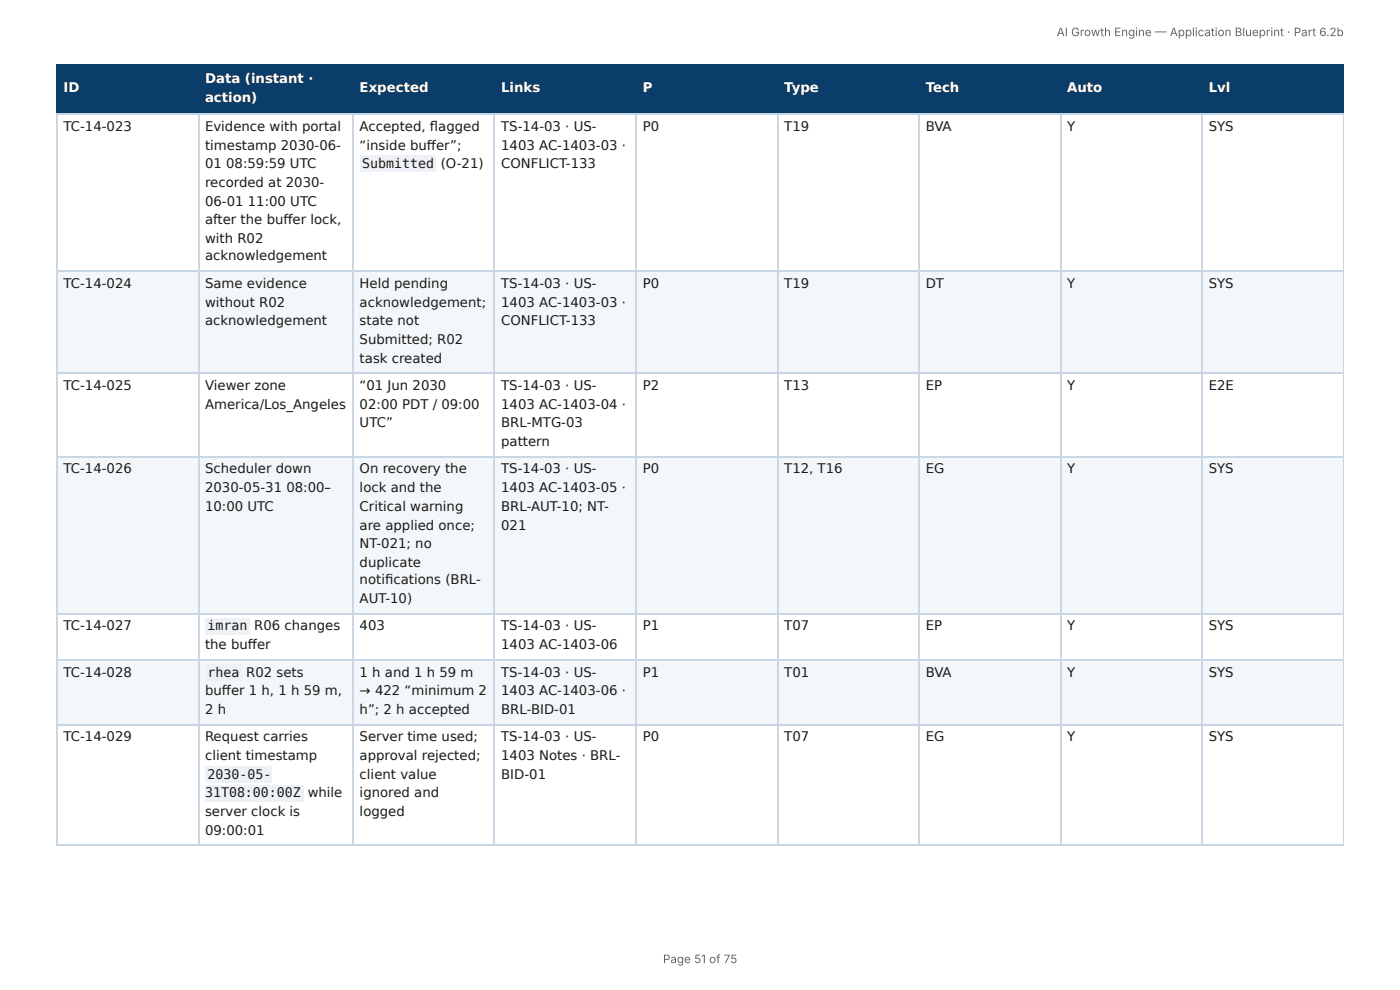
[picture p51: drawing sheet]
<svg xmlns="http://www.w3.org/2000/svg" width="297mm" height="210mm" viewBox="0 0 297 210" stroke-linecap="round" stroke-linejoin="round" font-family="sans-serif">
<defs><g id="words">
<g font-size="2.8" fill="#fff">
<text x="43.5" y="17.7">Data (instant ·</text>
<text x="13.5" y="19.6">ID</text>
<text x="43.5" y="21.7">action)</text>
<text x="76.4" y="19.6">Expected</text>
<text x="106.4" y="19.6">Links</text>
<text x="136.5" y="19.6">P</text>
<text x="166.6" y="19.6">Type</text>
<text x="196.6" y="19.6">Tech</text>
<text x="226.7" y="19.6">Auto</text>
<text x="256.7" y="19.6">Lvl</text>
</g>
<g font-size="2.8" fill="#1a1a1a">
<text x="13.5" y="27.8">TC-14-023</text>
<text x="43.5" y="27.8">Evidence with portal</text>
<text x="76.4" y="27.8">Accepted, fl agged</text>
<text x="106.4" y="27.8">TS-14-03 · US-</text>
<text x="136.5" y="27.8">P0</text>
<text x="166.6" y="27.8">T19</text>
<text x="196.6" y="27.8">BVA</text>
<text x="226.7" y="27.8">Y</text>
<text x="256.7" y="27.8">SYS</text>
<text x="43.5" y="31.8">timestamp 2030-06-</text>
<text x="43.5" y="35.7">01</text>
<text x="48" y="35.7">08:59:59 UTC</text>
<text x="76.4" y="31.8">“inside buff er”;</text>
<text x="76.9" y="35.7">Submitted</text>
<text x="93.6" y="35.7">(O-21)</text>
<text x="106.4" y="31.8">1403 AC-1403-03 ·</text>
<text x="106.4" y="35.7">CONFLICT-133</text>
<text x="43.5" y="39.7">recorded at 2030-</text>
<text x="43.5" y="43.7">06-01</text>
<text x="43.5" y="47.6">after the buff er lock,</text>
<text x="52.6" y="43.7">11:00 UTC</text>
<text x="43.5" y="51.6">with R02</text>
<text x="43.5" y="55.3">acknowledgement</text>
<text x="13.5" y="61.1">TC-14-024</text>
<text x="43.5" y="61.1">Same evidence</text>
<text x="43.5" y="65.1">without R02</text>
<text x="76.4" y="61.1">Held pending</text>
<text x="76.4" y="65.1">acknowledgement;</text>
<text x="106.4" y="61.1">TS-14-03 · US-</text>
<text x="106.4" y="65.1">1403 AC-1403-03 ·</text>
<text x="136.5" y="61.1">P0</text>
<text x="166.6" y="61.1">T19</text>
<text x="196.6" y="61.1">DT</text>
<text x="226.7" y="61.1">Y</text>
<text x="256.7" y="61.1">SYS</text>
<text x="43.5" y="69.1">acknowledgement</text>
<text x="76.4" y="69.1">state not</text>
<text x="106.4" y="69.1">CONFLICT-133</text>
<text x="76.4" y="73">Submitted; R02</text>
<text x="76.4" y="77">task created</text>
<text x="13.5" y="82.8">TC-14-025</text>
<text x="43.5" y="82.8">Viewer zone</text>
<text x="76.4" y="82.8">“01 Jun 2030</text>
<text x="106.4" y="82.8">TS-14-03 · US-</text>
<text x="136.5" y="82.8">P2</text>
<text x="166.6" y="82.8">T13</text>
<text x="196.6" y="82.8">EP</text>
<text x="226.7" y="82.8">Y</text>
<text x="256.7" y="82.8">E2E</text>
<text x="43.5" y="86.8">America/Los_Angeles</text>
<text x="76.4" y="86.8">02:00 PDT / 09:00</text>
<text x="106.4" y="86.8">1403 AC-1403-04 ·</text>
<text x="76.4" y="90.8">UTC”</text>
<text x="106.4" y="90.8">BRL-MTG-03</text>
<text x="106.4" y="94.7">pattern</text>
<text x="13.5" y="100.5">TC-14-026</text>
<text x="43.5" y="100.5">Scheduler down</text>
<text x="76.4" y="100.5">On recovery the</text>
<text x="106.4" y="100.5">TS-14-03 · US-</text>
<text x="136.5" y="100.5">P0</text>
<text x="166.6" y="100.5">T12, T16</text>
<text x="196.6" y="100.5">EG</text>
<text x="226.7" y="100.5">Y</text>
<text x="256.7" y="100.5">SYS</text>
<text x="43.5" y="104.5">2030-05-31</text>
<text x="60.8" y="104.5">08:00–</text>
<text x="76.4" y="104.5">lock and the</text>
<text x="106.4" y="104.5">1403 AC-1403-05 ·</text>
<text x="43.5" y="108.5">10:00 UTC</text>
<text x="76.4" y="108.5">Critical warning</text>
<text x="76.4" y="112.4">are applied once;</text>
<text x="106.4" y="108.5">BRL-AUT-10; NT-</text>
<text x="106.4" y="112.4">021</text>
<text x="76.4" y="116.4">NT-021; no</text>
<text x="76.4" y="120.4">duplicate</text>
<text x="76.4" y="124.1">notifi cations (BRL-</text>
<text x="76.4" y="128.1">AUT-10)</text>
<text x="13.5" y="133.9">TC-14-027</text>
<text x="43.5" y="137.8">the buff er</text>
<text x="44.1" y="133.9">imran</text>
<text x="54" y="133.9">R06 changes</text>
<text x="76.4" y="133.9">403</text>
<text x="106.4" y="133.9">TS-14-03 · US-</text>
<text x="106.4" y="137.8">1403 AC-1403-06</text>
<text x="136.5" y="133.9">P1</text>
<text x="166.6" y="133.9">T07</text>
<text x="196.6" y="133.9">EP</text>
<text x="226.7" y="133.9">Y</text>
<text x="256.7" y="133.9">SYS</text>
<text x="13.5" y="143.7">TC-14-028</text>
<text x="44.1" y="143.7">rhea</text>
<text x="52.3" y="143.7">R02 sets</text>
<text x="76.4" y="143.7">1 h and 1 h 59 m</text>
<text x="106.4" y="143.7">TS-14-03 · US-</text>
<text x="136.5" y="143.7">P1</text>
<text x="166.6" y="143.7">T01</text>
<text x="196.6" y="143.7">BVA</text>
<text x="226.7" y="143.7">Y</text>
<text x="256.7" y="143.7">SYS</text>
<text x="43.5" y="147.6">buff er 1 h, 1 h 59 m,</text>
<text x="76.4" y="147.6">→ 422 “minimum 2</text>
<text x="106.4" y="147.6">1403 AC-1403-06 ·</text>
<text x="43.5" y="151.6">2 h</text>
<text x="76.4" y="151.6">h”; 2 h accepted</text>
<text x="106.4" y="151.6">BRL-BID-01</text>
<text x="13.5" y="157.4">TC-14-029</text>
<text x="43.5" y="157.4">Request carries</text>
<text x="43.5" y="161.4">client timestamp</text>
<text x="76.4" y="157.4">Server time used;</text>
<text x="76.4" y="161.4">approval rejected;</text>
<text x="106.4" y="157.4">TS-14-03 · US-</text>
<text x="106.4" y="161.4">1403 Notes · BRL-</text>
<text x="136.5" y="157.4">P0</text>
<text x="166.6" y="157.4">T07</text>
<text x="196.6" y="157.4">EG</text>
<text x="226.7" y="157.4">Y</text>
<text x="256.7" y="157.4">SYS</text>
<text x="44.1" y="165.4">2030-05-</text>
<text x="76.4" y="165.4">client value</text>
<text x="106.4" y="165.4">BID-01</text>
<text x="43.5" y="169.3">31T08:00:00Z</text>
<text x="43.5" y="173.3">server clock is</text>
<text x="65.3" y="169.3">while</text>
<text x="76.4" y="169.3">ignored and</text>
<text x="76.4" y="173.3">logged</text>
<text x="43.5" y="177.3">09:00:01</text>
</g>
<g font-size="2.5" fill="#666">
<text x="224.4" y="7.7">AI Growth Engine — Application Blueprint · Part 6.2b</text>
<text x="140.8" y="204.5">Page 51 of 75</text>
</g>
</g></defs>
<g fill="#0b3d6b">
<path d="M12.2 14h29.9v10.1h-29.9z"/>
<path d="M42.1 14h32.8v10.1h-32.8z"/>
<path d="M74.9 14h30.1v10.1h-30.1z"/>
<path d="M105 14h29.9v10.1h-29.9z"/>
<path d="M134.9 14h30.2v10.1h-30.2z"/>
<path d="M165.1 14h30.2v10.1h-30.2z"/>
<path d="M195.3 14h29.9v10.1h-29.9z"/>
<path d="M225.2 14h30.1v10.1h-30.1z"/>
<path d="M255.3 14h30.1v10.1h-30.1z"/>
</g>
<g fill="#f4f7fa">
<path d="M12.2 57.7h29.9v21.7h-29.9z"/>
<path d="M42.1 57.7h32.8v21.7h-32.8z"/>
<path d="M74.9 57.7h30.1v21.7h-30.1z"/>
<path d="M105 57.7h29.9v21.7h-29.9z"/>
<path d="M134.9 57.7h30.2v21.7h-30.2z"/>
<path d="M165.1 57.7h30.2v21.7h-30.2z"/>
<path d="M195.3 57.7h29.9v21.7h-29.9z"/>
<path d="M225.2 57.7h30.1v21.7h-30.1z"/>
<path d="M255.3 57.7h30.1v21.7h-30.1z"/>
<path d="M12.2 96.8h29.9v33.6h-29.9z"/>
<path d="M42.1 96.8h32.8v33.6h-32.8z"/>
<path d="M74.9 96.8h30.1v33.6h-30.1z"/>
<path d="M105 96.8h29.9v33.6h-29.9z"/>
<path d="M134.9 96.8h30.2v33.6h-30.2z"/>
<path d="M165.1 96.8h30.2v33.6h-30.2z"/>
<path d="M195.3 96.8h29.9v33.6h-29.9z"/>
<path d="M225.2 96.8h30.1v33.6h-30.1z"/>
<path d="M255.3 96.8h30.1v33.6h-30.1z"/>
<path d="M12.2 140.2h29.9v13.8h-29.9z"/>
<path d="M42.1 140.2h32.8v13.8h-32.8z"/>
<path d="M74.9 140.2h30.1v13.8h-30.1z"/>
<path d="M105 140.2h29.9v13.8h-29.9z"/>
<path d="M134.9 140.2h30.2v13.8h-30.2z"/>
<path d="M165.1 140.2h30.2v13.8h-30.2z"/>
<path d="M195.3 140.2h29.9v13.8h-29.9z"/>
<path d="M225.2 140.2h30.1v13.8h-30.1z"/>
<path d="M255.3 140.2h30.1v13.8h-30.1z"/>
</g>
<path d="M11.9 13.9h273.5M12 13.8v10.5M42.2 13.8v10.5M75 13.8v10.5M104.9 13.8v10.5M135.1 13.8v10.5M165.2 13.8v10.5M195.1 13.8v10.5M225.3 13.8v10.5M255.2 13.8v10.5M11.9 24.2h273.5" fill="none" stroke="#0b3d6b" stroke-width=".26"/>
<path d="M285.3 13.8v10.5" fill="none" stroke="#0b3d6b" stroke-width=".21"/>
<g fill="none" stroke="#c9d6e3" stroke-width=".26">
<path d="M11.9 24.2h273.5M12 24.3v155.1M42.2 24.3v155.1M75 24.3v155.1M104.9 24.3v155.1M135.1 24.3v155.1M165.2 24.3v155.1M195.1 24.3v155.1M225.3 24.3v155.1M255.2 24.3v155.1M11.9 57.5h273.5M11.9 79.2h273.5"/>
<path d="M11.9 97h273.5M11.9 130.3h273.5M11.9 140.1h273.5M11.9 153.9h273.5M11.9 179.5h273.5"/>
</g>
<path d="M285.3 24.3v155.1" fill="none" stroke="#c9d6e3" stroke-width=".21"/>
<g fill="#eef2f6">
<path d="M76.5 33.1h16.1v3.4h-16.1z"/>
<path d="M43.7 131.2h9.5v3.5h-9.5z"/>
<path d="M43.7 141h7.6v3.5h-7.6z"/>
<path d="M43.7 162.7h14v3.5h-14z"/>
<path d="M43.7 166.7h20.9v3.4h-20.9z"/>
</g>
<use href="#words"/>
</svg>
